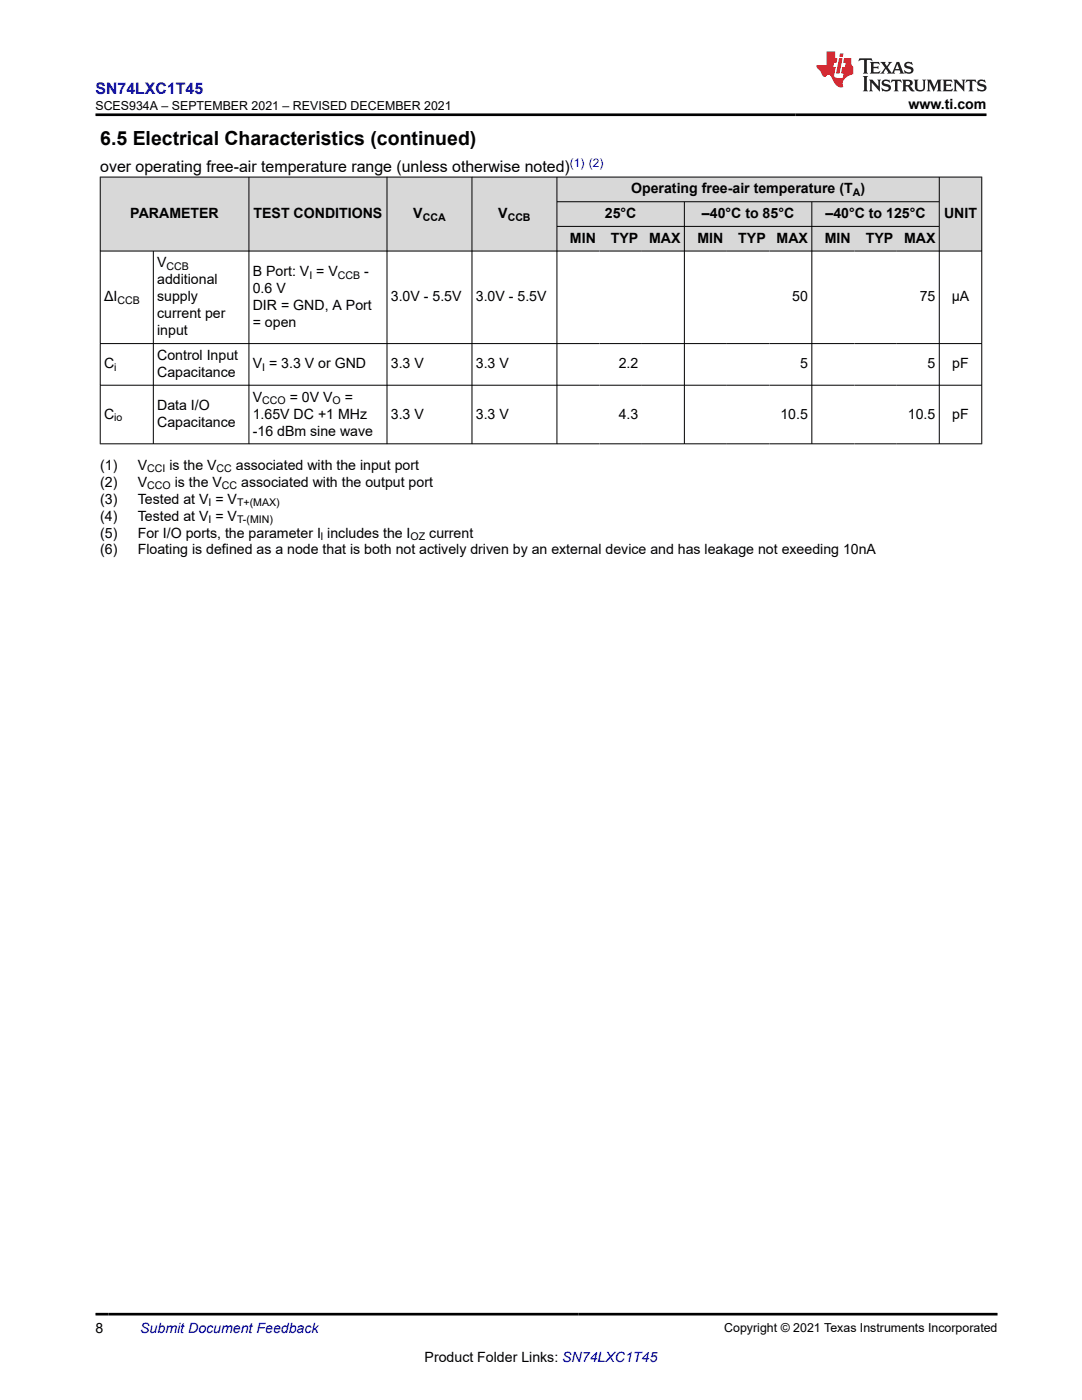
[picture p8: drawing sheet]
<svg xmlns="http://www.w3.org/2000/svg" width="216mm" height="279mm" viewBox="0 0 216 279" stroke-linecap="round" stroke-linejoin="round" font-family="sans-serif">
<defs><g id="words">
<text font-size="3.9" x="20" y="28.8">6.5 Electrical Characteristics (continued)</text>
<text font-size="3.2" fill="#00f" x="19" y="18.7">SN74LXC1T45</text>
<text font-size="3.2" x="20" y="34.3">over operating free-air temperature range (unless otherwise noted)</text>
<g font-size="2.8">
<text x="181.3" y="21.8">www.ti.com</text>
<text x="125.9" y="38.6">Operating free-air temperature (T )</text>
<text x="26" y="43.5">PARAMETER</text>
<text x="50.6" y="43.5">TEST CONDITIONS</text>
<text x="82.5" y="43.5">V</text>
<text x="99.4" y="43.5">V</text>
<text x="120.7" y="43.5">25°C</text>
<text x="140.1" y="43.5">–40°C to 85°C</text>
<text x="164.7" y="43.5">–40°C to 125°C</text>
<text x="188.4" y="43.5">UNIT</text>
<text x="31.4" y="53.4">V</text>
<text x="113.7" y="48.5">MIN</text>
<text x="121.9" y="48.5">TYP</text>
<text x="129.5" y="48.5">MAX</text>
<text x="139.2" y="48.5">MIN</text>
<text x="147.3" y="48.5">TYP</text>
<text x="155" y="48.5">MAX</text>
<text x="164.6" y="48.5">MIN</text>
<text x="172.8" y="48.5">TYP</text>
<text x="180.4" y="48.5">MAX</text>
<text x="31.4" y="56.8">additional</text>
<text x="50.4" y="55.1">B Port: V = V</text>
<text x="50.4" y="58.5">0.6 V</text>
<text x="72.7" y="55.1">-</text>
<text x="20.8" y="60.2">ΔI</text>
<text x="31.4" y="60.2">supply</text>
<text x="31.4" y="63.5">current per</text>
<text x="50.4" y="61.8">DIR = GND, A Port</text>
<text x="50.4" y="65.2">= open</text>
<text x="78" y="60.2">3.0V - 5.5V</text>
<text x="94.9" y="60.2">3.0V - 5.5V</text>
<text x="158.1" y="60.2">50</text>
<text x="183.5" y="60.2">75</text>
<text x="189.9" y="60.2">µA</text>
<text x="31.4" y="66.9">input</text>
<text x="31.4" y="71.8">Control Input</text>
<text x="20.8" y="73.5">C</text>
<text x="31.4" y="75.2">Capacitance</text>
<text x="50.4" y="73.5">V = 3.3 V or GND</text>
<text x="78" y="73.5">3.3 V</text>
<text x="94.9" y="73.5">3.3 V</text>
<text x="123.5" y="73.5">2.2</text>
<text x="159.7" y="73.5">5</text>
<text x="185.1" y="73.5">5</text>
<text x="190" y="73.5">pF</text>
<text x="20.8" y="83.5">C</text>
<text x="31.4" y="81.8">Data I/O</text>
<text x="50.4" y="80.2">V</text>
<text x="50.4" y="83.5">1.65V DC +1 MHz</text>
<text x="57.8" y="80.2">= 0V V</text>
<text x="68.8" y="80.2">=</text>
<text x="78" y="83.5">3.3 V</text>
<text x="94.9" y="83.5">3.3 V</text>
<text x="123.5" y="83.5">4.3</text>
<text x="155.7" y="83.5">10.5</text>
<text x="181.2" y="83.5">10.5</text>
<text x="190" y="83.5">pF</text>
<text x="31.4" y="85.2">Capacitance</text>
<text x="50.4" y="86.9">-16 dBm sine wave</text>
<text x="20" y="93.7">(1)</text>
<text x="27.5" y="93.7">V</text>
<text x="33.8" y="93.7">is the V</text>
<text x="47.1" y="93.7">associated with the input port</text>
<text x="20" y="100.5">(3)</text>
<text x="20" y="97.1">(2)</text>
<text x="27.5" y="97.1">V</text>
<text x="27.5" y="100.5">Tested at V = V</text>
<text x="34.9" y="97.1">is the V</text>
<text x="48.1" y="97.1">associated with the output port</text>
<text x="20" y="107.3">(5)</text>
<text x="20" y="103.9">(4)</text>
<text x="27.5" y="107.3">For I/O ports, the parameter I includes the I</text>
<text x="27.5" y="103.9">Tested at V = V</text>
<text x="85.7" y="107.3">current</text>
<text x="20" y="110.7">(6)</text>
<text x="27.5" y="110.7">Floating is defined as a node that is both not actively driven by an external device and has leakage not exeeding 10nA</text>
<text x="19" y="266.1">8</text>
<text x="84.7" y="271.7">Product Folder Links: SN74LXC1T45</text>
</g>
<text font-size="2.8" fill="#00f" x="28" y="266.1">Submit Document Feedback</text>
<g font-size="2.5">
<text x="19.1" y="21.9">SCES934A – SEPTEMBER 2021 – REVISED DECEMBER 2021</text>
<text x="144.5" y="265.8">Copyright © 2021 Texas Instruments Incorporated</text>
</g>
<text font-size="2.4" fill="#00f" x="113.7" y="33.2">(1) (2)</text>
<g font-size="2.1">
<text x="170.2" y="39.2">A</text>
<text x="84.3" y="44.1">CCA</text>
<text x="101.3" y="44.1">CCB</text>
<text x="33.2" y="53.9">CCB</text>
<text x="61.7" y="55.6">I</text>
<text x="67.4" y="55.6">CCB</text>
<text x="23.4" y="60.7">CCB</text>
<text x="22.8" y="74.1">i</text>
<text x="52.3" y="74.1">I</text>
<text x="52.3" y="80.7">CCO</text>
<text x="66.4" y="80.7">O</text>
<text x="22.8" y="84.1">io</text>
<text x="29.4" y="94.3">CCI</text>
<text x="43.2" y="94.3">CC</text>
<text x="29.4" y="97.7">CCO</text>
<text x="41.6" y="101.1">I</text>
<text x="44.3" y="97.7">CC</text>
<text x="47.3" y="101.1">T+(MAX)</text>
<text x="41.6" y="104.5">I</text>
<text x="47.3" y="104.5">T-(MIN)</text>
<text x="64" y="107.8">l</text>
<text x="81.9" y="107.8">OZ</text>
</g>
</g></defs>
<g fill="#d8d8d8">
<path d="M20 35.3h175.9v5h-175.9z" fill-rule="evenodd"/>
<path d="M20.1 35.4h29.5v14.6h-29.5z" fill-rule="evenodd"/>
<path d="M49.7 35.4h27.5v14.6h-27.5z" fill-rule="evenodd"/>
<path d="M77.3 35.4h16.8v14.6h-16.8z" fill-rule="evenodd"/>
<path d="M94.2 35.4h16.9v14.6h-16.9z" fill-rule="evenodd"/>
<path d="M111.2 35.4h76.2v4.8h-76.2z" fill-rule="evenodd"/>
<path d="M187.5 35.4h8.3v14.6h-8.3z" fill-rule="evenodd"/>
<path d="M111.2 40.3h25.3v4.8h-25.3z" fill-rule="evenodd"/>
<path d="M136.6 40.3h25.3v4.8h-25.3z" fill-rule="evenodd"/>
<path d="M162.1 40.3h25.3v4.8h-25.3z" fill-rule="evenodd"/>
<path d="M111.2 45.2h8.4v4.8h-8.4z" fill-rule="evenodd"/>
<path d="M119.6 45.2h8.5v4.8h-8.5z" fill-rule="evenodd"/>
<path d="M128.1 45.2h8.4v4.8h-8.4z" fill-rule="evenodd"/>
<path d="M136.6 45.2h8.4v4.8h-8.4z" fill-rule="evenodd"/>
<path d="M145 45.2h8.5v4.8h-8.5z" fill-rule="evenodd"/>
<path d="M153.5 45.2h8.4v4.8h-8.4z" fill-rule="evenodd"/>
<path d="M162.1 45.2h8.4v4.8h-8.4z" fill-rule="evenodd"/>
<path d="M170.5 45.2h8.4v4.8h-8.4z" fill-rule="evenodd"/>
<path d="M178.9 45.2h8.5v4.8h-8.5z" fill-rule="evenodd"/>
</g>
<g fill="none" stroke="#000" stroke-width=".2">
<path d="M19.9 35.3h176.1M20 35.3v53.3M49.7 35.3v53.3M77.2 35.3v53.3M94.2 35.3v53.3M111.1 35.3v53.3M187.4 35.3v53.3M195.9 35.3v53.3M19.9 50.1h176.1M30.6 50.1v38.5M111.1 40.3h76.4M111.1 45.2h76.4"/>
<path d="M136.6 40.3v48.3M162 40.3v48.3M19.9 68.6h176.1M19.9 76.9h176.1M19.9 88.6h176.1"/>
</g>
<path d="M171.5 11.6l-.2 .6 .5-.2h.6v.1v2.2l-.2 .4h1l-.2-.4v-2.2v-.1h.5l.5 .2-.1-.6zM173.6 12.4l.2 .3v1.6l-.2 .4h1.9l.1-.6a1.08 1.08 0 0 1-1.3 .2v-.7h.6l.4 .2v-.7l-.4 .2h-.6v-.5l.2-.2a1 1 0 0 1 1 .3l-.1-.5zM175.7 12.4l.9 1.1-1 1.2h.9l-.2-.2 .5-.8 .4 .8-.2 .2h1.6l-.2-.2 .2-.5h.9l.1 .5-.1 .2h.9l-.2-.4-.8-1.9h-.5l-.9 2.1-.9-1.1 .9-1h-.8l.2 .2-.4 .6-.4-.6 .2-.2zM179 12.8l.4 1h-.7zM180.7 12.5a.65 .65 0 0 0-.2 .7 .65 .65 0 0 0 .6 .5l.6 .1 .1 .3a.79 .79 0 0 1-.7 .4 .79 .79 0 0 1-.7-.5l.1 .7 .2-.1a.93 .93 0 0 0 1.1 0 .93 .93 0 0 0 .4-.9 1.46 1.46 0 0 0-1.2-.6l-.1-.3a1.09 1.09 0 0 1 1.2 .2l-.2-.6-.1 .1-.5-.2zM172.2 15.2l.2 .4v2.2l-.2 .4h1l-.2-.4v-2.2l.2-.4zM173.4 15.9l.2 .4v1.5l-.2 .4h.8l-.3-.4 .1-1.3 1.6 1.8v-2l.2-.4h-.7l.1 .2 .1 1.1-1.2-1.3zM176.2 16a.65 .65 0 0 0-.2 .8 .65 .65 0 0 0 .6 .4l.6 .2 .1 .2a.79 .79 0 0 1-.7 .4 .79 .79 0 0 1-.7-.5l.1 .7 .2-.1a.93 .93 0 0 0 1.1 .1 .93 .93 0 0 0 .4-1 1.46 1.46 0 0 0-1.2-.5l-.1-.4a1.09 1.09 0 0 1 1.2 .2l-.1-.6-.2 .1-.5-.1zM177.9 15.9l-.1 .6a.63 .63 0 0 1 .8-.3v1.6l-.3 .4h1l-.2-.4v-1.6a.66 .66 0 0 1 .8 .3l-.1-.6zM180 15.9l.2 .4v1.5l-.2 .4h1l-.2-.2-.1-.7h.5l.1 .2a.79 .79 0 0 0 1.2 .6l-1-.9a.61 .61 0 0 0 .6-.6 .61 .61 0 0 0-.5-.7zM180.8 16.2h.1a.47 .47 0 0 1 .5 .1 .47 .47 0 0 1 .1 .5l-.1 .1-.7 .1zM182.3 15.9l.2 .2a2.27 2.27 0 0 0 .4 2 1.04 1.04 0 0 0 1.7-.7v-1.3l.2-.2h-.8l.2 .4v1.1a.6 .6 0 0 1-.6 .6 .6 .6 0 0 1-.6-.6v-1.1l.3-.4zM184.9 15.9l.2 .4v1.5l-.2 .4h.8l-.3-.4v-1.4l.9 1.9 .9-1.9v1.4l-.3 .4h1l-.2-.4v-1.5l.2-.4h-.8l-.7 1.5-.6-1.5zM188.1 15.9l.2 .4v1.5l-.2 .4h1.9l.1-.6a1.09 1.09 0 0 1-1.3 .2v-.7h.6l.4 .2v-.6l-.4 .2h-.6v-.6l.2-.1a1.01 1.01 0 0 1 1 .3l-.1-.6zM190.2 15.9l.3 .4v1.5l-.3 .4h.8l-.2-.4v-1.3l1.6 1.8v-2l.2-.4h-.7l.2 .2v1.1l-1.2-1.3zM192.8 15.9l-.1 .6a.63 .63 0 0 1 .8-.3v1.6l-.3 .4h1l-.2-.4v-1.6a.66 .66 0 0 1 .8 .3l-.1-.6zM195.2 16a.65 .65 0 0 0-.2 .8 .65 .65 0 0 0 .6 .4l.6 .2 .2 .2a.79 .79 0 0 1-.7 .4 .79 .79 0 0 1-.7-.5l.1 .7 .2-.1a.93 .93 0 0 0 1 .1 .93 .93 0 0 0 .5-1 1.46 1.46 0 0 0-1.3-.5v-.4a1.09 1.09 0 0 1 1.2 .2l-.2-.6-.2 .1-.5-.1z" fill="#231f20"/>
<path d="M164.9 10.3v2.7h-2l.1 .4 .8 1a.95 .95 0 0 0 1 .9 .59 .59 0 0 1 .5-.4 .59 .59 0 0 1 .5 .3l.4 .8a1.59 1.59 0 0 0 2.1 1.4 1.61 1.61 0 0 1 1-2.3l1-.3-.1-1.5a1.59 1.59 0 0 1-.3-1.7h-1.5l-.2 .9h.6l-.2 .9h-.5l-.2 .9v.3l.4 .1-.1 .9h-.7a.73 .73 0 0 1-1-.7l.3-1.5h-.5l.1-.9h.5l.2-.9h-.5v-1.3zM167.4 11.6l-.6 3.1h.7l.6-3.1zM167.6 10.7l-.1 .6h.7l.1-.6z" fill="#ed1c24"/>
<path d="M19 22.9h177.8M19 262.3h180" fill="none" stroke="#000" stroke-width=".53"/>
<use href="#words"/>
</svg>
